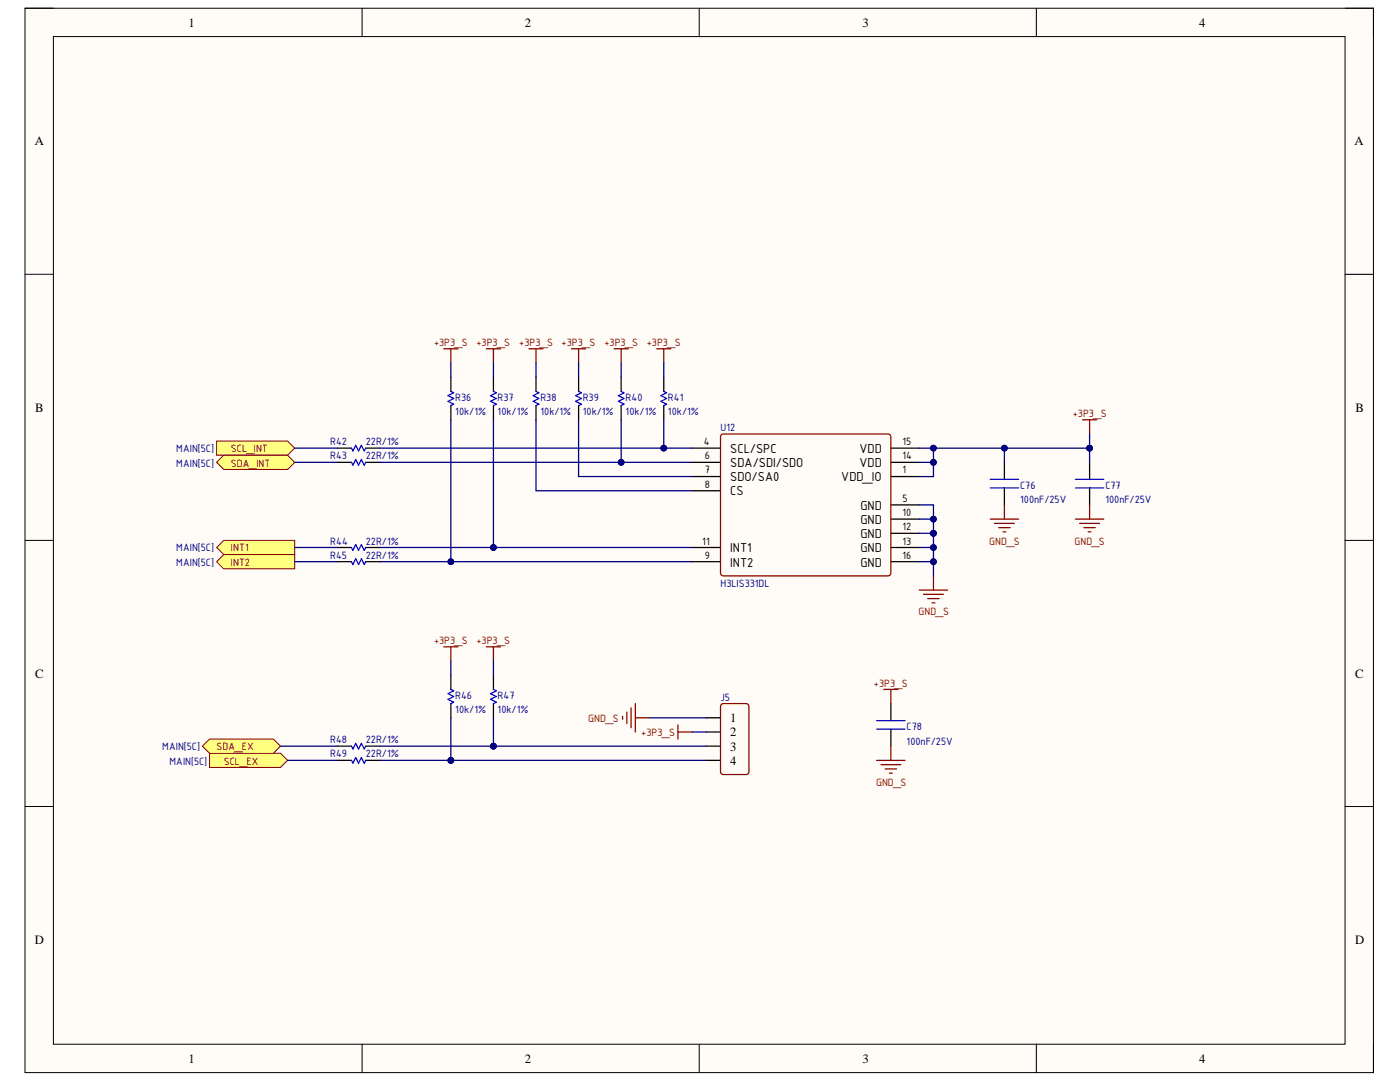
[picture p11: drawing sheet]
<svg xmlns="http://www.w3.org/2000/svg" width="279mm" height="216mm" viewBox="0 0 279 216" stroke-linecap="round" stroke-linejoin="round" font-family="sans-serif">
<defs><g id="words">
<g font-size="2.8">
<text x="145.7" y="90.4">SCL/SPC</text>
<text x="145.7" y="93.3">SDA/SDI/SDO</text>
<text x="171.5" y="93.3">VDD</text>
<text x="171.5" y="90.4">VDD</text>
<text x="145.7" y="96.1">SDO/SA0</text>
<text x="145.7" y="98.9">CS</text>
<text x="167.9" y="96.1">VDD_IO</text>
<text x="171.7" y="101.7">GND</text>
<text x="171.7" y="104.5">GND</text>
<text x="171.7" y="107.4">GND</text>
<text x="145.7" y="113.1">INT2</text>
<text x="145.7" y="110.2">INT1</text>
<text x="171.7" y="110.2">GND</text>
<text x="171.7" y="113.1">GND</text>
</g>
<g font-size="2.5">
<text x="37.6" y="5.3">1</text>
<text x="104.7" y="5.3">2</text>
<text x="172.1" y="5.3">3</text>
<text x="239.3" y="5.3">4</text>
<text x="6.9" y="29">A</text>
<text x="270.3" y="29">A</text>
<text x="7" y="82.1">B</text>
<text x="270.5" y="82.1">B</text>
<text x="7" y="135.2">C</text>
<text x="270.4" y="135.2">C</text>
<text x="145.7" y="144.1">1</text>
<text x="145.7" y="146.9">2</text>
<text x="145.7" y="149.8">3</text>
<text x="145.7" y="152.6">4</text>
<text x="6.9" y="188.3">D</text>
<text x="270.4" y="188.3">D</text>
<text x="37.6" y="212.1">1</text>
<text x="104.7" y="212.1">2</text>
<text x="172.1" y="212.1">3</text>
<text x="239.3" y="212.1">4</text>
</g>
<g font-size="2.3" fill="#800000">
<text x="86.6" y="69">+3P3_S</text>
<text x="95.1" y="69">+3P3_S</text>
<text x="103.6" y="69">+3P3_S</text>
<text x="112.1" y="69">+3P3_S</text>
<text x="120.6" y="69">+3P3_S</text>
<text x="129.1" y="69">+3P3_S</text>
<text x="214.1" y="83.1">+3P3_S</text>
<text x="46.1" y="90.2">SCL_INT</text>
<text x="46.1" y="93.1">SDA_INT</text>
<text x="46.1" y="110">INT1</text>
<text x="46.1" y="112.9">INT2</text>
<text x="197.4" y="108.7">GND_S</text>
<text x="214.4" y="108.7">GND_S</text>
<text x="183.3" y="122.8">GND_S</text>
<text x="86.6" y="128.5">+3P3_S</text>
<text x="95.1" y="128.5">+3P3_S</text>
<text x="174.4" y="137">+3P3_S</text>
<text x="43.2" y="149.7">SDA_EX</text>
<text x="117.4" y="144">GND_S</text>
<text x="128" y="146.9">+3P3_S</text>
<text x="44.7" y="152.6">SCL_EX</text>
<text x="174.8" y="156.8">GND_S</text>
</g>
<g font-size="2.3" fill="#000080">
<text x="90.8" y="80.1">R36</text>
<text x="90.8" y="82.9">10k/1%</text>
<text x="99.3" y="80.1">R37</text>
<text x="99.3" y="82.9">10k/1%</text>
<text x="107.8" y="80.1">R38</text>
<text x="107.8" y="82.9">10k/1%</text>
<text x="116.3" y="80.1">R39</text>
<text x="116.3" y="82.9">10k/1%</text>
<text x="124.8" y="80.1">R40</text>
<text x="124.8" y="82.9">10k/1%</text>
<text x="133.3" y="80.1">R41</text>
<text x="133.3" y="82.9">10k/1%</text>
<text x="65.9" y="88.8">R42</text>
<text x="73" y="88.8">22R/1%</text>
<text x="143.8" y="86">U12</text>
<text x="35.2" y="90.2">MAIN[5C]</text>
<text x="35.2" y="93.1">MAIN[5C]</text>
<text x="65.9" y="91.7">R43</text>
<text x="73" y="91.7">22R/1%</text>
<text x="203.6" y="97.6">C76</text>
<text x="203.6" y="100.5">100nF/25V</text>
<text x="220.6" y="97.6">C77</text>
<text x="220.6" y="100.5">100nF/25V</text>
<text x="35.2" y="110">MAIN[5C]</text>
<text x="35.2" y="112.9">MAIN[5C]</text>
<text x="65.9" y="108.7">R44</text>
<text x="65.9" y="111.5">R45</text>
<text x="73" y="108.7">22R/1%</text>
<text x="73" y="111.5">22R/1%</text>
<text x="143.8" y="117.1">H3LIS331DL</text>
<text x="90.8" y="139.5">R46</text>
<text x="90.8" y="142.3">10k/1%</text>
<text x="99.3" y="139.5">R47</text>
<text x="99.3" y="142.3">10k/1%</text>
<text x="143.8" y="139.8">J5</text>
<text x="32.4" y="149.7">MAIN[5C]</text>
<text x="65.9" y="148.3">R48</text>
<text x="73" y="148.3">22R/1%</text>
<text x="180.9" y="145.7">C78</text>
<text x="180.9" y="148.6">100nF/25V</text>
<text x="33.8" y="152.6">MAIN[5C]</text>
<text x="65.9" y="151.1">R49</text>
<text x="73" y="151.1">22R/1%</text>
</g>
<g font-size="2.3">
<text x="140.5" y="88.8">4</text>
<text x="180.1" y="88.8">15</text>
<text x="140.7" y="91.7">6</text>
<text x="140.7" y="94.5">7</text>
<text x="180.1" y="94.5">1</text>
<text x="180.1" y="91.7">14</text>
<text x="140.7" y="97.3">8</text>
<text x="180.1" y="100.1">5</text>
<text x="180.1" y="103">10</text>
<text x="180.1" y="105.8">12</text>
<text x="140.2" y="108.7">11</text>
<text x="140.7" y="111.5">9</text>
<text x="180.1" y="108.7">13</text>
<text x="180.1" y="111.5">16</text>
</g>
</g></defs>
<path d="M5 1.6h269.1v212.4h-269.1z" fill-rule="evenodd" fill="#fffcf8"/>
<path d="M5 1.6h269.1v212.4h-269.1z" fill="none" stroke="#000" stroke-width=".2"/>
<path d="M10.7 7.3h257.7v201.1h-257.7z" fill-rule="evenodd" fill="#fffcf8"/>
<g fill="none" stroke="#000" stroke-width=".2">
<path d="M5 1.6h5.7M10.7 7.3h257.7v201.1h-257.7zM72.3 1.6v5.7M139.5 1.6v5.7M206.8 1.6v5.7M268.4 1.6h5.7v5.7M5 54.7h5.7M268.4 54.7h5.7M5 107.8h5.7M268.4 107.8h5.7M5 160.9h5.7M268.4 160.9h5.7"/>
<path d="M72.3 208.4v5.6M139.5 208.4v5.6M206.8 208.4v5.6M274.1 208.4v5.6"/>
</g>
<g fill="none" stroke="#000" stroke-width=".25">
<path d="M90 75.3v2.8M98.5 75.3v2.8M107 75.3v2.8M115.5 75.3v2.8M124 75.3v2.8M132.5 75.3v2.8M90 80.9v2.9M98.5 80.9v2.9M107 80.9v2.9M115.5 80.9v2.9M124 80.9v2.9M132.5 80.9v2.9"/>
<path d="M200.4 92.3v3.4M200.4 97.4v3.3M217.5 92.3v3.4M217.5 97.4v3.3"/>
</g>
<path d="M90 78.1l.5 .3-1.1 .5 1.1 .6-1.1 .6 1.1 .5-.5 .3M98.5 78.1l.5 .3-1.1 .5 1.1 .6-1.1 .6 1.1 .5-.5 .3M107 78.1l.5 .3-1.1 .5 1.1 .6-1.1 .6 1.1 .5-.5 .3M115.5 78.1l.5 .3-1.1 .5 1.1 .6-1.1 .6 1.1 .5-.5 .3M124 78.1l.5 .3-1.1 .5 1.1 .6-1.1 .6 1.1 .5-.5 .3M132.5 78.1l.5 .3-1.1 .5 1.1 .6-1.1 .6 1.1 .5-.5 .3M197.6 95.7h5.7M197.6 97.4h5.7M214.6 95.7h5.7M214.6 97.4h5.7" fill="none" stroke="#00f" stroke-width=".25"/>
<g fill="none" stroke="#800000" stroke-width=".25">
<path d="M88.6 69.6h2.8M90 69.6v2.8M97.1 69.6h2.8M98.5 69.6v2.8M105.6 69.6h2.8M107 69.6v2.8M114.1 69.6h2.8M115.5 69.6v2.8M122.5 69.6h2.9M124 69.6v2.8M131.1 69.6h2.8M132.5 69.6v2.8"/>
<path d="M216 83.8h2.9M217.5 83.8v2.8M183.5 117.7h5.6M184.3 118.6h4M185.2 119.4h2.2M186.3 114.9v2.8M197.6 103.6h5.7M198.5 104.4h3.9M199.3 105.3h2.3M200.2 106.1h.5M200.4 100.7v2.9M214.6 103.6h5.7"/>
<path d="M215.5 104.4h3.9M216.3 105.3h2.3M217.2 106.1h.5M217.5 100.7v2.9M186 120.3h.6"/>
</g>
<path d="M43.2 88h14.2l1.4 1.4-1.4 1.4h-14.2z" fill-rule="evenodd" fill="#ffff80"/>
<path d="M43.2 88h14.2l1.4 1.4-1.4 1.4h-14.2z" fill="none" stroke="#800000" stroke-width=".2"/>
<path d="M43.2 92.3l1.5-1.5h12.7l1.4 1.5-1.4 1.4h-12.7z" fill-rule="evenodd" fill="#ffff80"/>
<path d="M43.2 92.3l1.5-1.5h12.7l1.4 1.5-1.4 1.4h-12.7z" fill="none" stroke="#800000" stroke-width=".2"/>
<path d="M43.2 109.2l1.5-1.4h14.1v2.9h-14.1z" fill-rule="evenodd" fill="#ffff80"/>
<path d="M43.2 109.2l1.5-1.4h14.1v2.9h-14.1z" fill="none" stroke="#800000" stroke-width=".2"/>
<path d="M43.2 112.1l1.5-1.4h14.1v2.8h-14.1z" fill-rule="evenodd" fill="#ffff80"/>
<path d="M43.2 112.1l1.5-1.4h14.1v2.8h-14.1z" fill="none" stroke="#800000" stroke-width=".2"/>
<path d="M90 134.7v2.9M98.5 134.7v2.9M90 140.4v2.8M98.5 140.4v2.8M141 143.2h2.8M141 146.1h2.8M141 148.9h2.8M141 151.7h2.8" fill="none" stroke="#000" stroke-width=".25"/>
<path d="M143.9 140.7l.5-.3h4.5l.5 .3 .1 13.3-.3 .5-4.8 .1-.5-.3z" fill="none" stroke="#980000" stroke-width=".25"/>
<path d="M90 137.6l.5 .2-1.1 .6 1.1 .6-1.1 .5 1.1 .6-.5 .3M98.5 137.6l.5 .2-1.1 .6 1.1 .6-1.1 .5 1.1 .6-.5 .3" fill="none" stroke="#00f" stroke-width=".25"/>
<path d="M88.6 129.1h2.8M90 129.1v2.8M97.1 129.1h2.8M98.5 129.1v2.8" fill="none" stroke="#800000" stroke-width=".25"/>
<path d="M41.8 150.3h14.2l1.4 1.4-1.4 1.4h-14.2z" fill-rule="evenodd" fill="#ffff80"/>
<path d="M41.8 150.3h14.2l1.4 1.4-1.4 1.4h-14.2z" fill="none" stroke="#800000" stroke-width=".2"/>
<path d="M40.4 148.9l1.4-1.4h12.8l1.4 1.4-1.4 1.4h-12.8z" fill-rule="evenodd" fill="#ffff80"/>
<path d="M40.4 148.9l1.4-1.4h12.8l1.4 1.4-1.4 1.4h-12.8z" fill="none" stroke="#800000" stroke-width=".2"/>
<g fill="none" stroke="#000" stroke-width=".25">
<path d="M67.3 89.4h2.8M67.3 92.3h2.8M73 89.4h2.8M73 92.3h2.8M138.1 89.4h5.7M138.1 92.3h5.7M138.1 95.1h5.7M138.1 97.9h5.7M177.8 89.4h5.7M177.8 92.3h5.7M177.8 95.1h5.7M67.3 109.2h2.8"/>
<path d="M67.3 112.1h2.8M73 109.2h2.8M73 112.1h2.8M138.1 109.2h5.7M138.1 112.1h5.7M177.8 109.2h5.7M177.8 112.1h5.7M177.8 100.7h5.7M177.8 103.6h5.7M177.8 106.4h5.7M67.3 148.9h2.8M67.3 151.7h2.8"/>
<path d="M73 148.9h2.8M73 151.7h2.8M177.8 140.4v3.4M177.8 145.5v3.4"/>
</g>
<path d="M70.1 89.4l.3 .6 .6-1.1 .6 1.1 .5-1.1 .6 1.1 .3-.6M70.1 92.3l.3 .5 .6-1.1 .6 1.1 .5-1.1 .6 1.1 .3-.5M70.1 109.2l.3 .6 .6-1.1 .6 1.1 .5-1.1 .6 1.1 .3-.6M70.1 112.1l.3 .5 .6-1.1 .6 1.1 .5-1.1 .6 1.1 .3-.5M70.1 148.9l.3 .6 .6-1.2 .6 1.2 .5-1.2 .6 1.2 .3-.6M70.1 151.7l.3 .6 .6-1.1 .6 1.1 .5-1.1 .6 1.1 .3-.6M175 143.8h5.6M175 145.5h5.6" fill="none" stroke="#00f" stroke-width=".25"/>
<g fill="none" stroke="#800000" stroke-width=".25">
<path d="M176.4 137.6h2.8M177.8 137.6v2.8M124.3 142.9v.6M125.1 142.1v2.3M125.9 141.2v4M126.8 140.4v5.7M126.8 143.2h2.8M135.3 144.6v2.9M135.3 146.1h2.8M175 151.7h5.6M175.8 152.6h4M176.7 153.4h2.2"/>
<path d="M177.5 154.3h.6M177.8 148.9v2.8"/>
</g>
<path d="M143.9 86.9l.5-.3 33.1 .1 .3 .5-.1 27.4-.5 .3-33.1-.1-.3-.5z" fill="none" stroke="#980000" stroke-width=".25"/>
<path d="M217.5 86.6v2.8" fill="none" stroke="#000080" stroke-width=".25"/>
<circle cx="217.4" cy="89.4" r=".57" fill="#000080"/>
<circle cx="217.4" cy="89.4" r=".57" fill="none" stroke="#000080" stroke-width=".2"/>
<path d="M183.5 89.4h34" fill="none" stroke="#000080" stroke-width=".25"/>
<circle cx="186.3" cy="89.4" r=".57" fill="#000080"/>
<circle cx="186.3" cy="89.4" r=".57" fill="none" stroke="#000080" stroke-width=".2"/>
<circle cx="200.5" cy="89.4" r=".56" fill="#000080"/>
<circle cx="200.5" cy="89.4" r=".56" fill="none" stroke="#000080" stroke-width=".2"/>
<circle cx="217.4" cy="89.4" r=".57" fill="#000080"/>
<circle cx="217.4" cy="89.4" r=".57" fill="none" stroke="#000080" stroke-width=".2"/>
<path d="M186.3 89.4v5.7h-2.8" fill="none" stroke="#000080" stroke-width=".25"/>
<circle cx="186.3" cy="92.3" r=".57" fill="#000080"/>
<circle cx="186.3" cy="92.3" r=".57" fill="none" stroke="#000080" stroke-width=".2"/>
<circle cx="186.3" cy="89.4" r=".57" fill="#000080"/>
<circle cx="186.3" cy="89.4" r=".57" fill="none" stroke="#000080" stroke-width=".2"/>
<path d="M183.5 92.3h2.8" fill="none" stroke="#000080" stroke-width=".25"/>
<circle cx="186.3" cy="92.3" r=".57" fill="#000080"/>
<circle cx="186.3" cy="92.3" r=".57" fill="none" stroke="#000080" stroke-width=".2"/>
<path d="M183.5 112.1h2.8v2.8" fill="none" stroke="#000080" stroke-width=".25"/>
<circle cx="186.3" cy="112.1" r=".57" fill="#000080"/>
<circle cx="186.3" cy="112.1" r=".57" fill="none" stroke="#000080" stroke-width=".2"/>
<path d="M183.5 100.7h2.8v2.9" fill="none" stroke="#000080" stroke-width=".25"/>
<circle cx="186.3" cy="103.6" r=".57" fill="#000080"/>
<circle cx="186.3" cy="103.6" r=".57" fill="none" stroke="#000080" stroke-width=".2"/>
<path d="M186.3 106.4v5.7" fill="none" stroke="#000080" stroke-width=".25"/>
<circle cx="186.3" cy="112.1" r=".57" fill="#000080"/>
<circle cx="186.3" cy="112.1" r=".57" fill="none" stroke="#000080" stroke-width=".2"/>
<circle cx="186.3" cy="109.3" r=".57" fill="#000080"/>
<circle cx="186.3" cy="109.3" r=".57" fill="none" stroke="#000080" stroke-width=".2"/>
<circle cx="186.3" cy="106.4" r=".57" fill="#000080"/>
<circle cx="186.3" cy="106.4" r=".57" fill="none" stroke="#000080" stroke-width=".2"/>
<path d="M183.5 103.6h2.8v2.8" fill="none" stroke="#000080" stroke-width=".25"/>
<circle cx="186.3" cy="103.6" r=".57" fill="#000080"/>
<circle cx="186.3" cy="103.6" r=".57" fill="none" stroke="#000080" stroke-width=".2"/>
<circle cx="186.3" cy="106.4" r=".57" fill="#000080"/>
<circle cx="186.3" cy="106.4" r=".57" fill="none" stroke="#000080" stroke-width=".2"/>
<path d="M183.5 106.4h2.8" fill="none" stroke="#000080" stroke-width=".25"/>
<circle cx="186.3" cy="106.4" r=".57" fill="#000080"/>
<circle cx="186.3" cy="106.4" r=".57" fill="none" stroke="#000080" stroke-width=".2"/>
<path d="M183.5 109.2h2.8" fill="none" stroke="#000080" stroke-width=".25"/>
<circle cx="186.3" cy="109.3" r=".57" fill="#000080"/>
<circle cx="186.3" cy="109.3" r=".57" fill="none" stroke="#000080" stroke-width=".2"/>
<path d="M200.4 89.4v2.9" fill="none" stroke="#000080" stroke-width=".25"/>
<circle cx="200.5" cy="89.4" r=".56" fill="#000080"/>
<circle cx="200.5" cy="89.4" r=".56" fill="none" stroke="#000080" stroke-width=".2"/>
<path d="M217.5 89.4v2.9" fill="none" stroke="#000080" stroke-width=".25"/>
<circle cx="217.4" cy="89.4" r=".57" fill="#000080"/>
<circle cx="217.4" cy="89.4" r=".57" fill="none" stroke="#000080" stroke-width=".2"/>
<path d="M132.5 83.8v5.6h5.6" fill="none" stroke="#000080" stroke-width=".25"/>
<circle cx="132.5" cy="89.4" r=".57" fill="#000080"/>
<circle cx="132.5" cy="89.4" r=".57" fill="none" stroke="#000080" stroke-width=".2"/>
<path d="M124 83.8v8.5h14.1" fill="none" stroke="#000080" stroke-width=".25"/>
<circle cx="124" cy="92.3" r=".57" fill="#000080"/>
<circle cx="124" cy="92.3" r=".57" fill="none" stroke="#000080" stroke-width=".2"/>
<path d="M90 72.4v2.9M98.5 72.4v2.9M107 72.4v2.9M115.5 72.4v2.9M124 72.4v2.9M132.5 72.4v2.9M98.5 83.8v25.4h39.6M107 83.8v14.1h31.1M115.5 83.8v11.3h22.6" fill="none" stroke="#000080" stroke-width=".25"/>
<circle cx="98.5" cy="109.2" r=".57" fill="#000080"/>
<circle cx="98.5" cy="109.2" r=".57" fill="none" stroke="#000080" stroke-width=".2"/>
<path d="M90 83.8v28.3h48.1" fill="none" stroke="#000080" stroke-width=".25"/>
<circle cx="90" cy="112.1" r=".57" fill="#000080"/>
<circle cx="90" cy="112.1" r=".57" fill="none" stroke="#000080" stroke-width=".2"/>
<path d="M90 131.9v2.8M98.5 131.9v2.8M90 143.2v8.5" fill="none" stroke="#000080" stroke-width=".25"/>
<circle cx="90" cy="151.7" r=".57" fill="#000080"/>
<circle cx="90" cy="151.7" r=".57" fill="none" stroke="#000080" stroke-width=".2"/>
<path d="M98.5 143.2v5.7" fill="none" stroke="#000080" stroke-width=".25"/>
<circle cx="98.5" cy="148.9" r=".57" fill="#000080"/>
<circle cx="98.5" cy="148.9" r=".57" fill="none" stroke="#000080" stroke-width=".2"/>
<path d="M58.8 92.3h8.5M58.8 89.4h8.5M75.8 92.3h48.2" fill="none" stroke="#000080" stroke-width=".25"/>
<circle cx="124" cy="92.3" r=".57" fill="#000080"/>
<circle cx="124" cy="92.3" r=".57" fill="none" stroke="#000080" stroke-width=".2"/>
<path d="M75.8 89.4h56.7" fill="none" stroke="#000080" stroke-width=".25"/>
<circle cx="132.5" cy="89.4" r=".57" fill="#000080"/>
<circle cx="132.5" cy="89.4" r=".57" fill="none" stroke="#000080" stroke-width=".2"/>
<path d="M58.8 112.1h8.5M58.8 109.2h8.5M75.8 112.1h14.2" fill="none" stroke="#000080" stroke-width=".25"/>
<circle cx="90" cy="112.1" r=".57" fill="#000080"/>
<circle cx="90" cy="112.1" r=".57" fill="none" stroke="#000080" stroke-width=".2"/>
<path d="M75.8 109.2h22.7" fill="none" stroke="#000080" stroke-width=".25"/>
<circle cx="98.5" cy="109.2" r=".57" fill="#000080"/>
<circle cx="98.5" cy="109.2" r=".57" fill="none" stroke="#000080" stroke-width=".2"/>
<path d="M56 148.9h11.3M75.8 151.7h14.2" fill="none" stroke="#000080" stroke-width=".25"/>
<circle cx="90" cy="151.7" r=".57" fill="#000080"/>
<circle cx="90" cy="151.7" r=".57" fill="none" stroke="#000080" stroke-width=".2"/>
<path d="M75.8 148.9h22.7" fill="none" stroke="#000080" stroke-width=".25"/>
<circle cx="98.5" cy="148.9" r=".57" fill="#000080"/>
<circle cx="98.5" cy="148.9" r=".57" fill="none" stroke="#000080" stroke-width=".2"/>
<path d="M98.5 148.9h42.5M129.6 143.2h11.4M138.1 146.1h2.9" fill="none" stroke="#000080" stroke-width=".25"/>
<circle cx="98.5" cy="148.9" r=".57" fill="#000080"/>
<circle cx="98.5" cy="148.9" r=".57" fill="none" stroke="#000080" stroke-width=".2"/>
<path d="M90 151.7h51" fill="none" stroke="#000080" stroke-width=".25"/>
<circle cx="90" cy="151.7" r=".57" fill="#000080"/>
<circle cx="90" cy="151.7" r=".57" fill="none" stroke="#000080" stroke-width=".2"/>
<path d="M57.4 151.7h9.9" fill="none" stroke="#000080" stroke-width=".25"/>
<use href="#words"/>
</svg>
